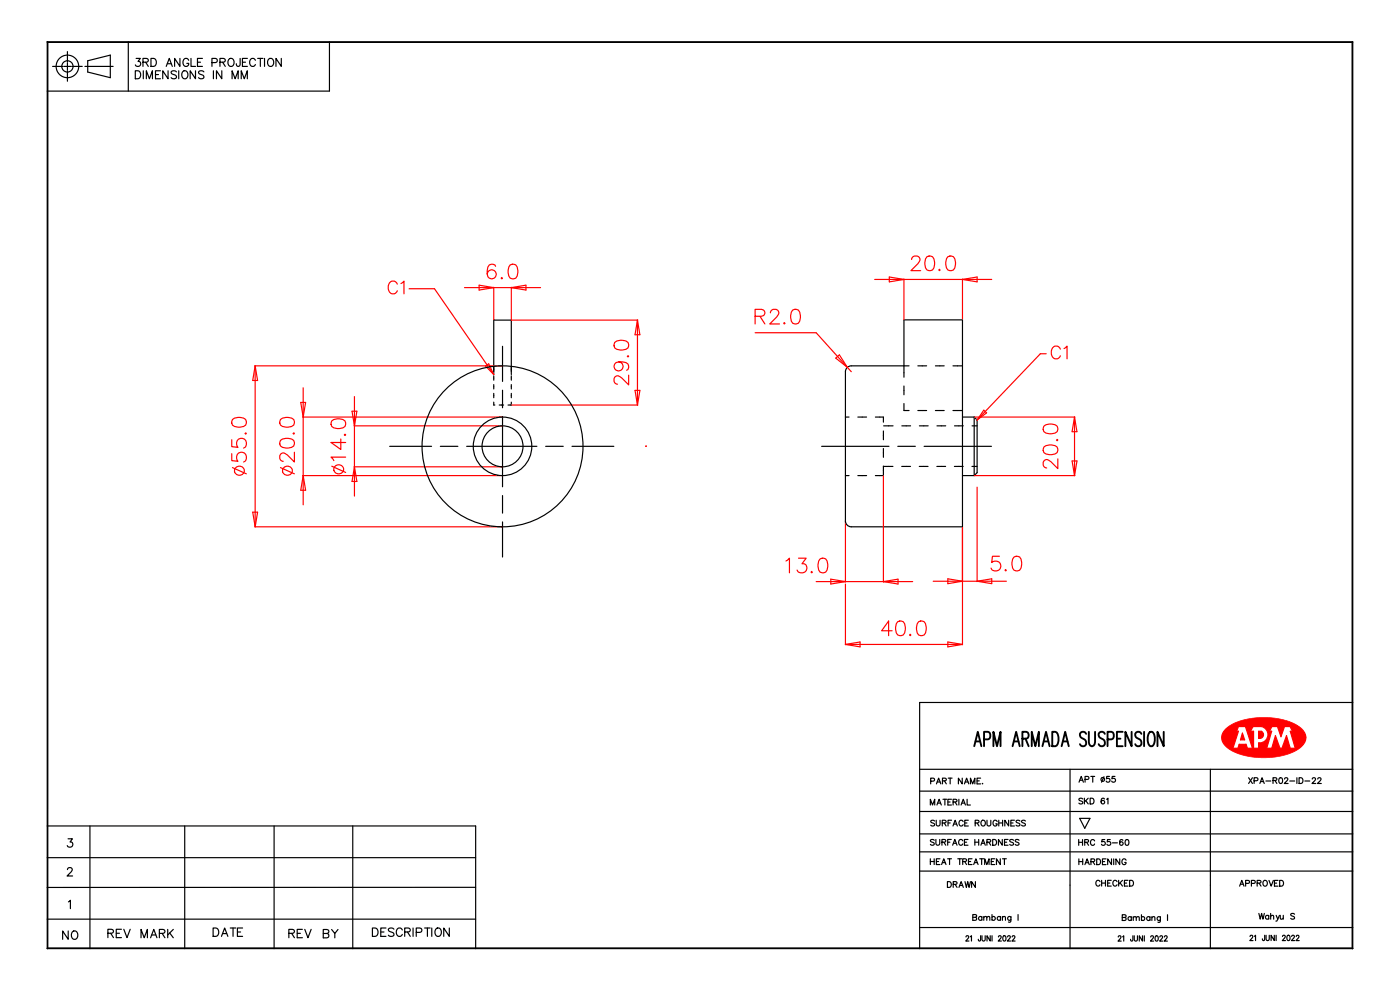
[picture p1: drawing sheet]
<svg xmlns="http://www.w3.org/2000/svg" width="297mm" height="210mm" viewBox="0 0 297 210" stroke-linecap="round" stroke-linejoin="round" font-family="sans-serif">
<!-- layer: 1 -->
<path d="M10 8.8h.2v192.4h-.2zM10 8.8h277v.2h-277zM10 8.9h277M286.8 8.8h.2v192.4h-.2zM10 201.1h277v.1h-277zM10 201.2h277" fill="none" stroke="#000" stroke-width=".21"/>
<path d="M10 8.8h.2v192.4h-.2zM286.8 8.8h.2v192.4h-.2z" fill="#000"/>
<g fill="none" stroke="#000" stroke-width=".25">
<path d="M11.2 14.1h2.2M13.6 14.1h1.5M14.3 10.9v2.3M14.3 13.3v1.5M14.3 15v2.2M15.2 14.1h2.2M18 14.1h6M18.6 12.9l4.8-1.2v4.8l-4.8-1.2zM27.2 8.8v10.5M28.7 15h.6a.91 .91 0 0 1 .6 .9 .91 .91 0 0 1-.6 .8h-.6zM28.9 12.4h.9l-.5 .6a.57 .57 0 0 1 .4 .9 .57 .57 0 0 1-1-.1M30.3 13.2l1-.1 .2-.2-.1-.4-.3-.1h-.8v1.7"/>
<path d="M30.4 15v1.7M30.9 13.2l.6 .9M31 16.7v-1.7l.7 1.7 .6-1.7v1.7M32 12.4h.6a.91 .91 0 0 1 .6 .8 .91 .91 0 0 1-.6 .9h-.6zM33 15.8h.6M34 15h-1v1.7h1M35.3 14.1l.6-1.7 .7 1.7M35.5 13.5h.8M35.7 15v1.7l-1.2-1.7v1.7M37.4 15.3a.64 .64 0 0 0-.6-.3 .64 .64 0 0 0-.5 .4l.2 .3 .8 .3 .1 .5a.75 .75 0 0 1-1.1 0M37.9 15v1.7M38.2 12.4v1.7l-1.2-1.7v1.7"/>
<path d="M38.9 15.1a.84 .84 0 0 1 1 .6 .84 .84 0 0 1-.5 1 .89 .89 0 0 1-.9-.6 .89 .89 0 0 1 .4-1zM40 12.8a.62 .62 0 0 0-.7-.4 .62 .62 0 0 0-.5 .6v.4a.61 .61 0 0 0 .6 .7 .61 .61 0 0 0 .6-.7h-.4M40.5 12.4v1.7h1M41.5 15v1.7l-1.2-1.7v1.7M41.9 13.2h.6M42.9 12.4h-1v1.7h1M43.3 15.3a.64 .64 0 0 0-.7-.3 .64 .64 0 0 0-.5 .4l.2 .3 .8 .3 .2 .5a.75 .75 0 0 1-1.2 0M45 13.3h.7a.45 .45 0 0 0 .4-.5 .45 .45 0 0 0-.4-.4h-.7v1.7M45.3 15v1.7M46.7 13.2l.9-.1 .2-.2-.1-.4-.3-.1h-.7v1.7M47.1 15v1.7l-1.2-1.7v1.7M47.2 13.2l.6 .9"/>
<path d="M48.7 12.5a.84 .84 0 0 1 1 .5 .84 .84 0 0 1-.5 1.1 .89 .89 0 0 1-.9-.6 .89 .89 0 0 1 .4-1zM49.2 16.7v-1.7l.7 1.7 .6-1.7v1.7M50.9 12.4v1.5l-.3 .2-.3-.1-.2-.5M51.2 16.7v-1.7l.6 1.7 .7-1.7v1.7M51.4 13.2h.7M52.5 12.4h-1.1v1.7h1.1M54.2 12.8a.62 .62 0 0 0-.7-.4 .62 .62 0 0 0-.5 .6v.4a.62 .62 0 0 0 .5 .7 .62 .62 0 0 0 .7-.4M54.7 12.4h1.1M55.2 12.4v1.7M56.1 12.4v1.7M56.9 12.6a.63 .63 0 0 1 .7-.2 .63 .63 0 0 1 .5 .6v.4a.65 .65 0 0 1-.7 .7 .65 .65 0 0 1-.6-.7zM59.7 12.4v1.7l-1.2-1.7v1.7"/>
<path d="M69.9 8.8v10.5h-59.9M195.1 149v52.2M195.1 163.2h91.9M195.1 167.8h91.9M197.4 170.8v-1.3l.4 1.3 .5-1.3v1.3M197.4 165.7l.7-.1 .1-.4-.8-.1v1.2M198.7 166.3l.4-1.2 .5 1.2M198.8 170.8l.4-1.3 .5 1.3M198.8 165.9h.6M198.9 170.4h.6M199.9 165.6h.7l.1-.4-.8-.1v1.2M200 169.5h.9"/>
<path d="M200.3 165.6l.5 .7M200.5 169.5v1.3M201.1 170.1h.5M201.2 165.1h.8M201.6 165.1v1.2M201.8 169.5h-.7v1.3h.7M202.2 170.1h.7l.1-.4-.8-.2v1.3M202.6 170.1l.4 .7M203.4 169.5v1.3M203.9 170.8l.4-1.3 .5 1.3M204.1 170.4h.5M204.1 165.1v1.2l-.8-1.2v1.2"/>
<path d="M204.6 166.3l.5-1.2 .4 1.2M204.8 165.9h.6M205.2 169.5v1.3h.7M205.9 166.3v-1.2l.4 1.2 .5-1.2v1.2M207.3 165.6h.4M208 165.1h-.7v1.2h.7M208.4 166.2h.1"/>
<circle cx="14.3" cy="14.1" r="2.4"/>
<circle cx="14.3" cy="14.1" r="1.2"/>
</g>
<path d="M260 154.7a11.9 11.9 0 0 1 8.1-2.5 11.9 11.9 0 0 1 8.1 2.5 2.51 2.51 0 0 1-.6 4.1 15.4 15.4 0 0 1-12.4 1.3 5.6 5.6 0 0 1-3.9-3 2.4 2.4 0 0 1 .7-2.4z" fill="none" stroke="#f00" stroke-width=".21"/>
<path d="M262.7 154.1h1.5l1.5 4.6h-1.1l-.2-.8h-1.5l-.3 .8h-1l1.1-3.6h-.3zM263.6 155.5l.4 1.4h-.8zM265.8 154.1h1.8a1.77 1.77 0 0 1 1.4 2.1 1.77 1.77 0 0 1-2 1.4v1.1h-1.1v-3.6h-.6zM267 155.1h.6a.81 .81 0 0 1 .4 1 .81 .81 0 0 1-1 .5zM269.8 154.1h1.2l.7 2.2 .8-2.2h1.2l.5 1h-.5l1.1 3.6h-1.1l-.8-2.7-.9 2.7h-.5l-.9-2.7-.8 2.7h-1.1l1.1-3.6h-.5z" fill="none" stroke="#f00" stroke-width=".25"/>
<g fill="none" stroke="#000" stroke-width=".4">
<path d="M206.7 158.3l.7-3.1 .8 3.1M207 157.3h.9M208.8 156.8h.8a.89 .89 0 0 0 .5-.8 .89 .89 0 0 0-.5-.8h-.8v3.1M210.7 158.3v-3.1l.8 3.1 .8-3.1v3.1M214.8 158.3l.8-3.1 .7 3.1M215.1 157.3h.9M216.9 156.7h.8a.79 .79 0 0 0 .5-.7 .79 .79 0 0 0-.5-.8h-.8v3.1M217.6 156.7l.6 1.6M218.9 158.3v-3.1l.7 3.1 .8-3.1v3.1M221.1 158.3l.8-3.1 .8 3.1M221.4 157.3h1M223.2 155.2h.7a2.03 2.03 0 0 1 0 3.1h-.7z"/>
<path d="M225.2 158.3l.8-3.1 .7 3.1M225.5 157.3h.9M230.4 155.7a.7 .7 0 0 0-1.1-.3 .7 .7 0 0 0 .2 1.1l.5 .3a.78 .78 0 0 1 .4 1 .78 .78 0 0 1-.8 .5l-.5-.4M231 155.2v2.2l.1 .5 .5 .4 .4-.2 .2-.2 .1-2.7M234.4 155.7a.7 .7 0 0 0-1.1-.3 .7 .7 0 0 0 .1 1.1l.6 .3a.78 .78 0 0 1 .4 1 .78 .78 0 0 1-.9 .5l-.4-.4M235 156.8h.8a.89 .89 0 0 0 .5-.8 .89 .89 0 0 0-.5-.8h-.8v3.1M236.9 156.7h.8M238.2 155.2h-1.3v3.1h1.3M240.1 155.2v3.1l-1.4-3.1v3.1M242.1 155.7a.7 .7 0 0 0-1.1-.3 .7 .7 0 0 0 .2 1.1l.6 .3a.78 .78 0 0 1 .3 1 .78 .78 0 0 1-.8 .5l-.5-.4M242.7 155.2v3.1M243.8 155.4l.2-.2a.73 .73 0 0 1 .9 .8 2.18 2.18 0 0 1-.5 2.3 .73 .73 0 0 1-.8-.7 2.6 2.6 0 0 1 .2-2.2z"/>
<path d="M246.9 155.2v3.1l-1.3-3.1v3.1"/>
</g>
<path d="M260.1 154.6a2.56 2.56 0 0 0 .6 4.3 15.5 15.5 0 0 0 14.8 0 2.65 2.65 0 0 0 1.5-2.4 2.65 2.65 0 0 0-1.5-2.5 15.5 15.5 0 0 0-14.8 0zM269.8 154.1h1.2l.7 2.2 .8-2.2h1.2l.5 1h-.5l1.1 3.6h-1.1l-.8-2.7-.9 2.7h-.5l-.9-2.7-.8 2.7h-1.1l1.1-3.6h-.5zM267 155.1h.6a.81 .81 0 0 1 .4 1 .81 .81 0 0 1-1 .5zM265.8 154.1h1.8a1.77 1.77 0 0 1 1.4 2.1 1.77 1.77 0 0 1-2 1.4v1.1h-1.1v-3.6h-.6zM262.7 154.1h1.5l1.5 4.6h-1.1l-.2-.8h-1.5l-.3 .8h-1l1.1-3.6h-.3zM263.6 155.5l.4 1.4h-.8z" fill-rule="evenodd" fill="#f00"/>
<g fill="none" stroke="#000" stroke-width=".25">
<path d="M104.7 79.5v-11.6h3.8v11.6M104.7 79.7v.9M106.6 73.5v7.4M108.5 79.7v.9M192.9 77.6h-12.3a1.24 1.24 0 0 0-1.2 1.2v31.7a1.24 1.24 0 0 0 1.2 1.2h23.6v-43.8h-12.4v12.1M194.7 77.6h1.9M198.4 77.6h1.9M202.2 77.6h2M82.7 94.7h8.8M93.4 94.7h3.7M99 94.7h14.9M104.7 81.6v.9"/>
<path d="M104.7 83.4v1M104.7 85.3v.6h.3M105.9 85.9h.9M106.6 82.8v3.7M106.6 88.4v14.9M108.5 81.6v.9M108.5 83.4v1M108.5 85.3v.6h-.7M115.8 94.7h3.7M121.3 94.7h8.9M174.3 94.7h14.3M179.4 88.5h.7"/>
<path d="M182 88.5h1.8M185.7 88.5h1.7v1.1M187.4 91.4v1.9M187.4 95.1v1.9M187.4 98.9v2h-1.7M187.4 98.9h2M187.5 90.3h2M190.5 94.7h3.7M191.3 98.9h1.9M191.3 90.3h1.9M191.8 81.9v1.8M191.8 85.6v1.5h1.1"/>
<path d="M194.7 87.1h1.9M195 98.9h1.9M195 90.3h1.9M196 94.7h14.3M198.4 87.1h1.9M198.7 98.9h1.9M198.8 90.3h1.8M202.2 87.1h2M202.5 98.9h1.8M202.5 90.3h1.9M204.2 88.5h2.5M206.2 98.9h1.1"/>
<path d="M206.2 90.3h1.1M206.7 88.5l.6 .6v11.2l-.6 .6M206.7 88.5v12.4M106.6 105.1v3.7M106.6 110.7v7.5M179.4 100.9h.7M182 100.9h1.8M204.2 100.9h2.5M195.1 149h91.9M10 175.2h90.9v26M14.4 177.9h1l-.5 .7a.59 .59 0 0 1 .4 1 .59 .59 0 0 1-1-.2M19.1 175.2v26"/>
<path d="M39.2 175.2v26M58.1 175.2v26M74.8 175.2v26M195.1 176.9h91.9M195.1 172.1h91.9M198.2 178.2l-.3-.1-.5 .1 .1 .3 .6 .3 .1 .3-.3 .2-.5-.2M198.3 174.2l-.3-.2-.5 .2 .1 .3 .7 .4v.1l-.3 .2-.5-.2M198.5 178.1v.8l.4 .4 .4-.2 .1-1M198.6 174v.9l.4 .3 .4-.2v-1M199.8 178.7l.7-.1 .1-.4-.8-.1v1.2M199.9 174.6l.7-.1 .1-.4-.8-.1v1.2M200.2 178.7l.4 .6"/>
<path d="M200.3 174.6l.4 .6M201 178.7h.5M201.1 174.6h.5M201.8 178.1h-.8v1.2M201.9 174h-.8v1.2M202.1 179.3l.5-1.2 .4 1.2M202.2 175.2l.4-1.2 .5 1.2M202.3 178.9h.6M202.3 174.8h.6M204.2 178.4a.45 .45 0 0 0-.5-.3 .45 .45 0 0 0-.3 .4v.3a.45 .45 0 0 0 .3 .5 .45 .45 0 0 0 .5-.3M204.3 174.3a.45 .45 0 0 0-.5-.3 .45 .45 0 0 0-.4 .5v.2a.45 .45 0 0 0 .4 .5 .45 .45 0 0 0 .5-.3M204.6 178.7h.5"/>
<path d="M204.7 174.6h.4M205.4 178.1h-.8v1.2h.8M205.4 174h-.7v1.2h.7M206.8 178.7h.8M206.8 178.1v1.2M206.9 174.6l.7-.1v-.4l-.7-.1v1.2M207.3 174.6l.4 .6M207.6 178.1v1.2M208.1 179.3l.5-1.2 .4 1.2M208.2 174.2l.1-.2a.57 .57 0 0 1 .8 .6 .57 .57 0 0 1-.8 .6l-.2-.5zM208.3 178.9h.5M209.4 178.7l.7-.1v-.4l-.7-.1v1.2"/>
<path d="M209.4 174v.9l.3 .3 .4-.2 .1-1M209.8 178.7l.4 .6M210.6 178.1h.4a.65 .65 0 0 1 .4 .6 .65 .65 0 0 1-.4 .6h-.4zM211.5 174.3a.45 .45 0 0 0-.5-.3 .45 .45 0 0 0-.3 .5v.2a.44 .44 0 0 0 .4 .5 .44 .44 0 0 0 .4-.5h-.3M211.9 174.6h.8M211.9 174v1.2M212.6 178.1v1.2l-.8-1.2v1.2M212.7 174v1.2M213.1 178.7h.5M213.9 178.1h-.8v1.2h.8M214 174v1.2l-.8-1.2v1.2M214.4 174.6h.5"/>
<path d="M215 178.2l-.3-.1-.5 .1 .1 .3 .7 .4v.2l-.3 .2-.5-.2M215.2 174h-.8v1.2h.8M216.2 178.2l-.3-.1-.5 .1 .1 .3 .7 .4v.2l-.3 .2-.5-.2M216.4 174.2l-.3-.2-.5 .2 .1 .3 .7 .4v.1l-.3 .2-.5-.2M217.5 174.2l-.3-.2-.5 .2 .1 .3 .7 .4v.1l-.3 .2-.5-.2M227 163.2v38M228.8 178.7h.9M228.8 178.1v1.2M228.9 165.9l.5-1.2 .4 1.2M229 173.6h2.2l-1.1 2.1zM229.1 165.5h.6M229.7 178.1v1.2"/>
<path d="M229.7 169.5l-.3-.2-.5 .2 .1 .3 .7 .4v.2l-.3 .1-.5-.1M230 169.3v1.2M230.1 178.7l.7-.1 .1-.4-.8-.1v1.2M230.2 165.3h.7v-.5l-.7-.1v1.2M230.3 169.8l.6 .7M230.5 178.7l.4 .6M230.9 169.3l-.9 .8M231.3 169.3h.4a.65 .65 0 0 1 .4 .6 .65 .65 0 0 1-.4 .6h-.4zM231.4 164.7h.8M231.8 164.7v1.2M232.2 178.4a.45 .45 0 0 0-.5-.3 .45 .45 0 0 0-.4 .5v.2a.45 .45 0 0 0 .4 .5 .45 .45 0 0 0 .5-.3M234.2 164.8l-.5 1.1"/>
<path d="M234.3 169.5l-.1-.1a.6 .6 0 0 0-.7 .4 .6 .6 0 0 0 .4 .7 .38 .38 0 0 0 .5-.3 .38 .38 0 0 0-.4-.4 .38 .38 0 0 0-.4 .3M234.4 178.1h-.6l-.1 .5a.43 .43 0 0 1 .7 0 .43 .43 0 0 1-.1 .7 .43 .43 0 0 1-.6-.2M234.8 169.5l.2-.2v1.2M235.4 164.7h-.6l-.1 .5a.43 .43 0 0 1 .7 0 .43 .43 0 0 1-.1 .7 .43 .43 0 0 1-.6-.2M235.5 178.1h-.6v.5a.43 .43 0 0 1 .6 0 .43 .43 0 0 1 0 .7 .43 .43 0 0 1-.7-.2M236 178.8h1M236.5 164.7h-.5l-.1 .5a.43 .43 0 0 1 .6 0 .43 .43 0 0 1 0 .7 .43 .43 0 0 1-.7-.2M238.2 178.3v-.2a.6 .6 0 0 0-.8 .5 .6 .6 0 0 0 .5 .7 .38 .38 0 0 0 .4-.3 .38 .38 0 0 0-.4-.4 .38 .38 0 0 0-.4 .3M238.8 178.1a.6 .6 0 0 1 .8 .5 .6 .6 0 0 1-.5 .7l-.4-.2v-.5zM256.8 163.2v38M264.9 165l.8 1.2M265.7 165l-.8 1.2"/>
<path d="M266 165.6h.7l.1-.5-.8-.1v1.2M267.3 166.2l.4-1.2 .5 1.2M267.4 165.8h.6M268.5 165.7h1.1M270.1 165.6l.7-.1v-.4l-.7-.1v1.2M270.5 165.6l.4 .6M271.5 165a.6 .6 0 0 1 .7 .5 .6 .6 0 0 1-.5 .7l-.4-.2v-.5zM272.5 165.3l.2-.3 .5 .2-.2 .4-.6 .6h.9M273.6 165.7h1.1M275.1 165v1.2M275.6 165h.4a.65 .65 0 0 1 .4 .6 .65 .65 0 0 1-.4 .6h-.4zM276.8 165.7h1.1"/>
<path d="M278.4 165.3l.2-.3 .5 .2-.2 .4-.6 .6h.8M279.5 165.3l.3-.3 .4 .2-.1 .4-.6 .6h.8M10 195h90.9M10 181.9h90.9M14.3 184.5l.3-.5 .6 .2a.55 .55 0 0 1-.1 .8l-.9 .8h1.2M14.5 197.5v1.8l-1.2-1.8v1.8M14.5 191.3l.4-.3v1.7M15.3 197.7a.65 .65 0 0 1 .8-.2 .65 .65 0 0 1 .4 .7v.4a.68 .68 0 0 1-.7 .7 .68 .68 0 0 1-.7-.7zM22.9 198l1-.1 .2-.3-.1-.3-.4-.2h-.7v1.8M23.5 198l.6 .9M24.7 198h.6M25.8 197.1h-1.1v1.8h1.1"/>
<path d="M26.3 197.1l.6 1.8 .7-1.8M29.9 198.9v-1.8l.7 1.8 .7-1.8v1.8M31.9 198.9l.7-1.8 .7 1.8M32.2 198.3h.8M33.8 198l1-.1 .2-.2-.1-.4-.3-.2h-.8v1.8M34.4 198l.6 .9M35.6 197.1v1.8M36 197.9l.8 1M36.8 197.1l-1.2 1.2M45.2 196.9h.6a.95 .95 0 0 1 .6 .8 .95 .95 0 0 1-.6 .9h-.6zM47 198.6l.7-1.7 .6 1.7M47.2 198h.9"/>
<path d="M48.8 196.9h1.2M49.4 196.9v1.7M50.4 197.7h.6M51.5 196.9h-1.1v1.7h1.1M61.3 198l1-.1 .2-.3-.1-.3-.4-.2h-.7v1.8M61.9 198l.6 .9M63.1 198h.6M64.2 197.1h-1.1v1.8h1.1M64.7 197.1l.6 1.8 .7-1.8M68.6 198h.7a.47 .47 0 0 1 .5 .5 .47 .47 0 0 1-.5 .4h-.7v-1.7h.7l.4 .1v.5l-.4 .2M70.4 197.2l.6 .8 .7-.8M71 198v.9"/>
<path d="M79 196.9h.6a.95 .95 0 0 1 .6 .8 .95 .95 0 0 1-.6 .9h-.6zM80.8 197.7h.7M81.9 196.9h-1.1v1.7h1.1M83.6 197.1a.67 .67 0 0 0-.7-.3 .67 .67 0 0 0-.5 .5l.2 .2 .8 .4 .2 .5a.78 .78 0 0 1-1.2 0M85.3 197.3a.65 .65 0 0 0-.7-.5 .65 .65 0 0 0-.5 .7v.4a.65 .65 0 0 0 .5 .7 .65 .65 0 0 0 .7-.4M85.9 197.7l1-.1 .1-.2v-.4l-.4-.1h-.7v1.7M86.4 197.7l.6 .9M87.6 196.9v1.7M88.3 197.8h.8a.47 .47 0 0 0 .4-.5 .47 .47 0 0 0-.4-.4h-.8v1.7M90.1 196.9h1.2M90.7 196.9v1.7M91.6 196.9v1.7"/>
<path d="M92.4 197.1a.65 .65 0 0 1 .8-.2 .65 .65 0 0 1 .4 .6v.4a.68 .68 0 0 1-.6 .7 .68 .68 0 0 1-.7-.7zM95.3 196.9v1.7l-1.2-1.7v1.7M100.9 188.2h-90.9M195.1 184.8h91.9M195.1 196.7h91.9M195.1 180.7h91.9M197.4 182.2v1.2M197.4 182.7h.8M198.2 182.2v1.2M198.6 182.7h.5M199.4 182.2h-.8v1.2h.8M199.8 183.4l.4-1.2 .5 1.2"/>
<path d="M199.9 183h.6M201 187h.4a.65 .65 0 0 1 .4 .6 .65 .65 0 0 1-.4 .6h-.4zM201 182.2h.8M201.4 182.2v1.2M202.2 187.6l.7-.1 .1-.4-.8-.1v1.2M202.6 187.6l.4 .6M203.2 182.2h.8M203.4 188.2l.5-1.2 .5 1.2M203.6 182.2v1.2M203.6 187.8h.6M204.2 182.7h.7l.1-.4-.8-.1v1.2M204.6 182.7l.4 .7"/>
<path d="M204.7 187l.3 1.2 .3-1.2 .3 1.2 .3-1.2M204.9 198.8l.2-.3 .4 .2-.6 .9h.7M205.5 182.7h.4M205.8 198.7l.3-.2v1.1M206.2 182.2h-.7v1.2h.7M206.4 194.6l.7 .1 .1 .3-.3 .2h-.5v-1.2l.7 .1v.4l-.2 .1M206.6 183.4l.4-1.2 .5 1.2M206.7 183h.6M206.9 187v1.2l-.8-1.2v1.2M207.8 182.2h.9M208 198.5v1l-.4 .1-.1-.4M208.2 182.2v1.2"/>
<path d="M208.3 194.6a.39 .39 0 0 0-.6-.1 .39 .39 0 0 0 0 .6 .39 .39 0 0 0 .6-.1M208.3 194.4v.8M208.3 198.5v.8l.3 .3 .4-.1v-1M208.7 194.6l.3-.2 .3 .1v.7M208.7 194.4v.8M208.9 183.4v-1.2l.5 1.2 .4-1.2v1.2M209.3 194.6l.3-.2 .3 .1 .1 .7M210.1 198.5v1.1l-.7-1.1v1.1M210.3 182.7h.5M210.4 194.6a.39 .39 0 0 1 .6-.1 .39 .39 0 0 1 0 .6 .39 .39 0 0 1-.6-.1M210.4 194v1.2M210.5 198.5v1.1"/>
<path d="M211 182.2h-.7v1.2h.7M211.8 198.8l.2-.3 .4 .2-.6 .9h.6M212.2 182.2v1.2l-.8-1.2v1.2M212.3 194.6a.39 .39 0 0 0-.6-.1 .39 .39 0 0 0 0 .6 .39 .39 0 0 0 .6-.1M212.3 194.4v.8M212.7 194.6l.2-.2 .3 .1 .1 .7M212.7 194.4v.8M212.7 182.2h.8M212.9 198.5h.1a.6 .6 0 0 1 .4 .6 .6 .6 0 0 1-.4 .5l-.3-.5zM213.1 182.2v1.2M213.8 198.8l.1-.3 .4 .2-.6 .9h.7M214.5 194.4l-.1 1.1-.5 .1"/>
<path d="M214.5 194.6a.39 .39 0 0 0-.6-.1 .39 .39 0 0 0 0 .6 .39 .39 0 0 0 .6-.1M214.7 198.8l.2-.3 .4 .2-.6 .9h.7M216 194v1.2M228.9 182.8h.8M228.9 182.2v1.2M229.7 182.2v1.2M230.2 183.4l.4-1.2 .5 1.2M230.3 183h.6M231.4 182.8l.7-.1 .1-.4-.8-.1v1.2M231.8 182.8l.4 .6M232.7 182.2h.4a.65 .65 0 0 1 .4 .6 .65 .65 0 0 1-.4 .6h-.4zM233.4 187a.45 .45 0 0 0-.6-.3 .45 .45 0 0 0-.3 .5v.3a.45 .45 0 0 0 .3 .5 .45 .45 0 0 0 .6-.3"/>
<path d="M233.7 186.7v1.3M233.7 187.3h.8M233.9 182.8h.4M234.5 186.7v1.3M234.6 182.2h-.7v1.2h.7M235 187.3h.5M235.7 186.7h-.7v1.3h.7M235.8 182.2v1.2l-.8-1.2v1.2M236.3 182.2v1.2M237 187a.45 .45 0 0 0-.5-.3 .45 .45 0 0 0-.4 .5v.3a.45 .45 0 0 0 .4 .5 .45 .45 0 0 0 .5-.3M237.2 198.8l.2-.3 .4 .2-.6 .9h.7M237.3 186.7v1.3"/>
<path d="M237.5 182.2v1.2l-.8-1.2v1.2M237.6 187.3l.5 .7M238.1 194.6l.7 .1 .1 .3-.3 .3h-.5v-1.3l.7 .1v.4l-.2 .1M238.1 186.7l-.8 .9M238.1 198.7l.3-.2v1.1M238.5 187.3h.5M238.9 182.5a.45 .45 0 0 0-.5-.3 .45 .45 0 0 0-.4 .5v.2a.44 .44 0 0 0 .4 .5 .44 .44 0 0 0 .5-.5h-.3M239.3 186.7h-.8v1.3h.8M239.6 186.7h.4a.65 .65 0 0 1 .5 .6 .65 .65 0 0 1-.5 .7h-.4zM240 194.6a.39 .39 0 0 0-.6 0 .39 .39 0 0 0 0 .5 .39 .39 0 0 0 .6 0M240 194.4v.9M240.3 198.5v1l-.4 .1-.1-.3"/>
<path d="M240.4 194.7l.3-.3 .3 .1v.8M240.4 194.4v.9M240.6 198.5v.8l.3 .3 .4-.1v-1M241 194.7l.3-.3 .3 .1 .1 .8M242.2 194.6a.39 .39 0 0 1 .5 0 .39 .39 0 0 1 0 .5 .39 .39 0 0 1-.5 0M242.2 194v1.3M242.4 198.5v1.1l-.7-1.1v1.1M242.8 198.5v1.1M244 194.6a.39 .39 0 0 0-.6 0 .39 .39 0 0 0 0 .5 .39 .39 0 0 0 .6 0M244 194.4v.9M244.1 198.8l.2-.3 .4 .2-.6 .9h.6M244.4 194.7l.3-.3 .2 .1 .1 .8"/>
<path d="M244.4 194.4v.9M245.2 198.6l.1-.1a.6 .6 0 0 1 .4 .6 .6 .6 0 0 1-.4 .5l-.3-.5zM246.1 198.8l.1-.3 .4 .2-.6 .9h.7M246.2 194.4l-.1 1.1-.5 .1M246.2 194.6a.39 .39 0 0 0-.6 0 .39 .39 0 0 0 0 .5 .39 .39 0 0 0 .6 0M247 198.8l.2-.3 .4 .2-.6 .9h.7M247.7 194v1.3M263 188l.4-1.3 .5 1.3M263.1 187.6h.6M264.3 187.4l.7-.1v-.4l-.7-.2v1.3M265.2 198.7l.2-.3 .4 .2-.7 .9h.7M265.5 187.4l.7-.1v-.4l-.7-.2v1.3"/>
<path d="M266.1 198.6l.3-.2v1.1M266.7 187.3h.7l.1-.4-.8-.2v1.3M267.1 193.8l.3 1.2 .2-1.2 .3 1.2 .3-1.2M267.1 187.3l.4 .7M268 186.9l.2-.1a.57 .57 0 0 1 .7 .6 .57 .57 0 0 1-.7 .5l-.3-.4zM268.3 198.4l-.1 1-.3 .1-.1-.4M268.6 198.4v.8l.3 .3 .3-.1 .1-1M269.2 194.3a.39 .39 0 0 0-.6 0 .39 .39 0 0 0 0 .6 .39 .39 0 0 0 .6-.1M269.2 194.2v.8M269.2 186.7l.5 1.3 .4-1.3M269.6 194.4l.3-.2h.2l.1 .8M269.6 193.8v1.2"/>
<path d="M270.3 198.4v1.1l-.6-1.1v1.1M270.4 187.3h.4M270.7 198.4v1.1M270.7 194.2l.4 .8M271.1 186.7h-.7v1.3h.7M271.4 194.2l-.5 1.1-.2 .1M271.5 186.7h.4a.65 .65 0 0 1 .4 .7 .65 .65 0 0 1-.4 .6h-.4zM271.6 194.2l.1 .7 .2 .1 .3-.3M272.1 198.7l.2-.3 .4 .2-.7 .9h.7M272.2 194.2v.8M273.1 198.4h.2a.6 .6 0 0 1 .4 .6 .6 .6 0 0 1-.4 .5l-.3-.5zM274 198.7l.2-.3 .4 .2-.6 .9h.6"/>
<path d="M274.6 193.9l-.3-.1-.5 .1 .1 .3 .7 .4v.2l-.3 .2-.5-.2M275 198.7l.2-.3 .4 .2-.7 .9h.7"/>
<circle cx="106.6" cy="94.7" r="17.1"/>
<circle cx="106.6" cy="94.7" r="6.2"/>
<circle cx="106.6" cy="94.7" r="4.3"/>
<circle cx="233.9" cy="165.3" r=".4"/>
</g>
<g fill="none" stroke="#f00" stroke-width=".25">
<path d="M105.1 56.5a.91 .91 0 0 0-1.3-.3 2.4 2.4 0 0 0 0 2.8 .96 .96 0 0 0 1.4-.4 .96 .96 0 0 0-.7-1.3 .96 .96 0 0 0-1.1 .8M106.5 58.9l-.2 .1 .2 .1 .1-.1M108.2 56.2a1.01 1.01 0 0 1 1.5 .4 2.57 2.57 0 0 1-.3 2.4 1.01 1.01 0 0 1-1.5-.4 2.57 2.57 0 0 1 .3-2.4zM185.6 59.3h24.8M188.7 58.8l3.1 .5-3.1 .5zM191.8 59.2v8.6M193.4 55a.77 .77 0 0 1 .6-.7h.6a.76 .76 0 0 1 .4 1.2l-1.8 1.9h2.1M196.6 54.5a1.01 1.01 0 0 1 1.5 .4 2.57 2.57 0 0 1-.3 2.4 1.01 1.01 0 0 1-1.5-.5 2.57 2.57 0 0 1 .3-2.3zM199.3 57.1l-.1 .2 .1 .1 .2-.1M201.1 54.5a1.01 1.01 0 0 1 1.5 .4 2.57 2.57 0 0 1-.3 2.4 1.01 1.01 0 0 1-1.5-.5 2.57 2.57 0 0 1 .3-2.3zM204.2 59.2v8.6M204.2 59.3l3.1-.5v1z"/>
<path d="M54.1 77.6h52.5M54.1 77.6v34.1M54.1 77.6l.5 3.1h-1zM84.3 60.3a.99 .99 0 0 0-1.1-.7 .99 .99 0 0 0-.8 1.1 1.18 1.18 0 0 0 .2 1.2 1.18 1.18 0 0 0 1.3 .3l.4-.5M85.1 60.1l.6-.5v2.7M86.8 61.2h5.4l12.5 18.3M98.5 61h16.2M101.6 60.5l3.1 .5-3.1 .5zM103 77.6l.7-.4 1 2.3zM104.7 60.9v7M108.5 60.9v7M108.5 61l3.1-.5v1z"/>
<path d="M108.5 67.9h26.8M130.4 72.6a2.4 2.4 0 0 1 2.8 0 1.01 1.01 0 0 1-.4 1.5 2.57 2.57 0 0 1-2.4-.3l-.1-.4zM131.3 76.8a.96 .96 0 0 1 .8 1.3 .96 .96 0 0 1-1.5 .4 .96 .96 0 0 1 .1-1.6 2.8 2.8 0 0 1 2.5 .3 .91 .91 0 0 1-.3 1.3M133.2 75.4l.2 .2-.2 .1-.1-.1M133.4 79.6v2l-1.5-1.4a.93 .93 0 0 0-1.5-.2l-.1 .9a.77 .77 0 0 0 .7 .6M135.2 67.9v18M135.2 67.9l.5 3.1h-1zM160.2 67.1h1.3l.5-.2a.72 .72 0 0 0 0-1.1l-.5-.2h-1.3v3.1M160.2 70.6h12.9l7.5 8.2M161.2 67.1l1.1 1.6M163.4 66.4a.77 .77 0 0 1 .6-.8h.6a.76 .76 0 0 1 .5 1.2l-1.8 1.9h2.1M166.4 68.4l-.1 .2 .1 .1 .1-.1"/>
<path d="M168.2 65.8a1.01 1.01 0 0 1 1.5 .4 2.57 2.57 0 0 1-.3 2.4 1.01 1.01 0 0 1-1.5-.5 2.57 2.57 0 0 1 .3-2.3zM177.3 76l.8-.7 1.7 2.6zM221.9 75h-1.2l-13.4 14.1M225 74.1a.99 .99 0 0 0-1.2-.7 .99 .99 0 0 0-.8 1 1.18 1.18 0 0 0 .3 1.3 1.18 1.18 0 0 0 1.3 .3l.4-.5M225.7 73.9l.7-.5v2.7M49.2 96.2v1.5l1.3 .2a1.1 1.1 0 0 1 0-1.7 1.1 1.1 0 0 1 1.6 .2 1.1 1.1 0 0 1-.4 1.6M49.2 93.3v1.5l1.3 .1a1.1 1.1 0 0 1 0-1.7 1.1 1.1 0 0 1 1.6 .2 1.1 1.1 0 0 1-.4 1.6M49.3 89a2.4 2.4 0 0 1 2.8 0 1.01 1.01 0 0 1-.4 1.5 2.57 2.57 0 0 1-2.4-.3l-.1-.5zM49.3 99.2l3 1.3M52.1 91.8l.2 .1-.2 .2-.1-.2M59.5 93.4a2.4 2.4 0 0 1 2.8 0 1.01 1.01 0 0 1-.4 1.5 2.57 2.57 0 0 1-2.4-.3l-.1-.4zM59.5 89a2.4 2.4 0 0 1 2.8 0 1.01 1.01 0 0 1-.4 1.5 2.57 2.57 0 0 1-2.4-.3l-.1-.5z"/>
<path d="M59.5 99.2l3 1.3M62.3 91.8l.2 .1-.2 .2-.1-.2M62.5 95.9v2.1l-1.5-1.5a.93 .93 0 0 0-1.5-.1l-.1 .9a.77 .77 0 0 0 .7 .6M63.8 85.4h1l-.5 3.1zM64.2 88.5h42.4M64.3 82.3v24.8M70.4 89.3a2.4 2.4 0 0 1 2.8 0 1.01 1.01 0 0 1-.5 1.5 2.57 2.57 0 0 1-2.3-.3l-.2-.5zM70.4 98.9l2.9 1.3M72.3 93.1v2.2l-2.1-1.4h3.1M73.2 92.1l.1 .1-.1 .2-.2-.2M73.3 97h-3.1l.6 .7M74.7 87.2h1l-.5 3.1z"/>
<path d="M75.1 99h31.5M75.1 90.3h31.5M75.2 84.1v21.1M75.2 99l.5 3.1h-1zM108.5 85.9h26.8M134.7 82.8h1l-.5 3.1zM206.7 88.5h21.3M208.7 87l.6 .6-2 1.5zM221.5 94.8a2.4 2.4 0 0 1 2.8 0 1.01 1.01 0 0 1-.5 1.5 2.57 2.57 0 0 1-2.3-.3l-.2-.4zM221.5 90.4a2.4 2.4 0 0 1 2.8 0 1.01 1.01 0 0 1-.5 1.5 2.57 2.57 0 0 1-2.3-.3l-.2-.5zM224.3 93.2l.1 .1-.1 .2-.2-.2M224.4 97.3v2.1l-1.5-1.5a.93 .93 0 0 0-1.4-.1l-.2 .9a.77 .77 0 0 0 .7 .6"/>
<path d="M227.4 97.8h1.1l-.5 3.1zM228 88.5v12.4M228 88.5l.5 3.1h-1.1zM53.6 108.6h1l-.5 3.1zM54.1 111.7h52.5M64.2 100.9h42.4M64.3 100.9l.5 3.1h-1zM166.7 119l.8-.6v3.1M169.4 118.4h1.6l-.9 1.2a1 1 0 0 1 1.1 1.1 1 1 0 0 1-1.4 .8l-.4-.1-.3-.5M174 118.6a1.01 1.01 0 0 1 1.5 .4 2.57 2.57 0 0 1-.3 2.4 1.01 1.01 0 0 1-1.5-.5 2.57 2.57 0 0 1 .3-2.3zM179.4 110.5v12.9M187.4 100.9v22.5"/>
<path d="M204.2 111.8v25M206.7 100.9h21.3M207.3 103.3v20.1M212 118h-1.5l-.1 1.3a1.1 1.1 0 0 1 1.6 0 1.1 1.1 0 0 1-.2 1.6 1.1 1.1 0 0 1-1.6-.4M215.1 118.1a1.01 1.01 0 0 1 1.5 .5 2.57 2.57 0 0 1-.3 2.4 1.01 1.01 0 0 1-1.5-.5 2.57 2.57 0 0 1 .3-2.4zM172.2 121.2l-.1 .2 .1 .1 .2-.1M173.1 123.4h20.5M176.2 122.9l3.2 .5-3.2 .5zM179.4 123.9v12.9M179.4 136.7h24.8M179.4 136.7l3.1-.5v1zM187.4 123.4l3.1-.5v1z"/>
<path d="M189.3 133.8h-2.3l1.5-2.1v3.1M190.4 131.9a1.01 1.01 0 0 1 1.5 .4 2.57 2.57 0 0 1-.3 2.4 1.01 1.01 0 0 1-1.5-.5 2.57 2.57 0 0 1 .3-2.3zM193.1 134.5l-.2 .2 .2 .1 .1-.1M194.9 131.9a1.01 1.01 0 0 1 1.4 .4 2.57 2.57 0 0 1-.2 2.4 1.01 1.01 0 0 1-1.5-.5 2.57 2.57 0 0 1 .3-2.3zM198 123.3h15.5M201.1 136.2l3.1 .5-3.1 .5zM201.1 122.8l3.1 .5-3.1 .5zM207.3 123.3l3.1-.5v1zM213.3 120.8l-.1 .2 .1 .1 .2-.1"/>
<circle cx="50.8" cy="99.8" r="1.03"/>
<circle cx="60.9" cy="99.8" r="1.03"/>
<circle cx="71.8" cy="99.6" r="1.03"/>
</g>
<path d="M137 94.7h.1" fill="none" stroke="#f00" stroke-width=".21"/>
</svg>
